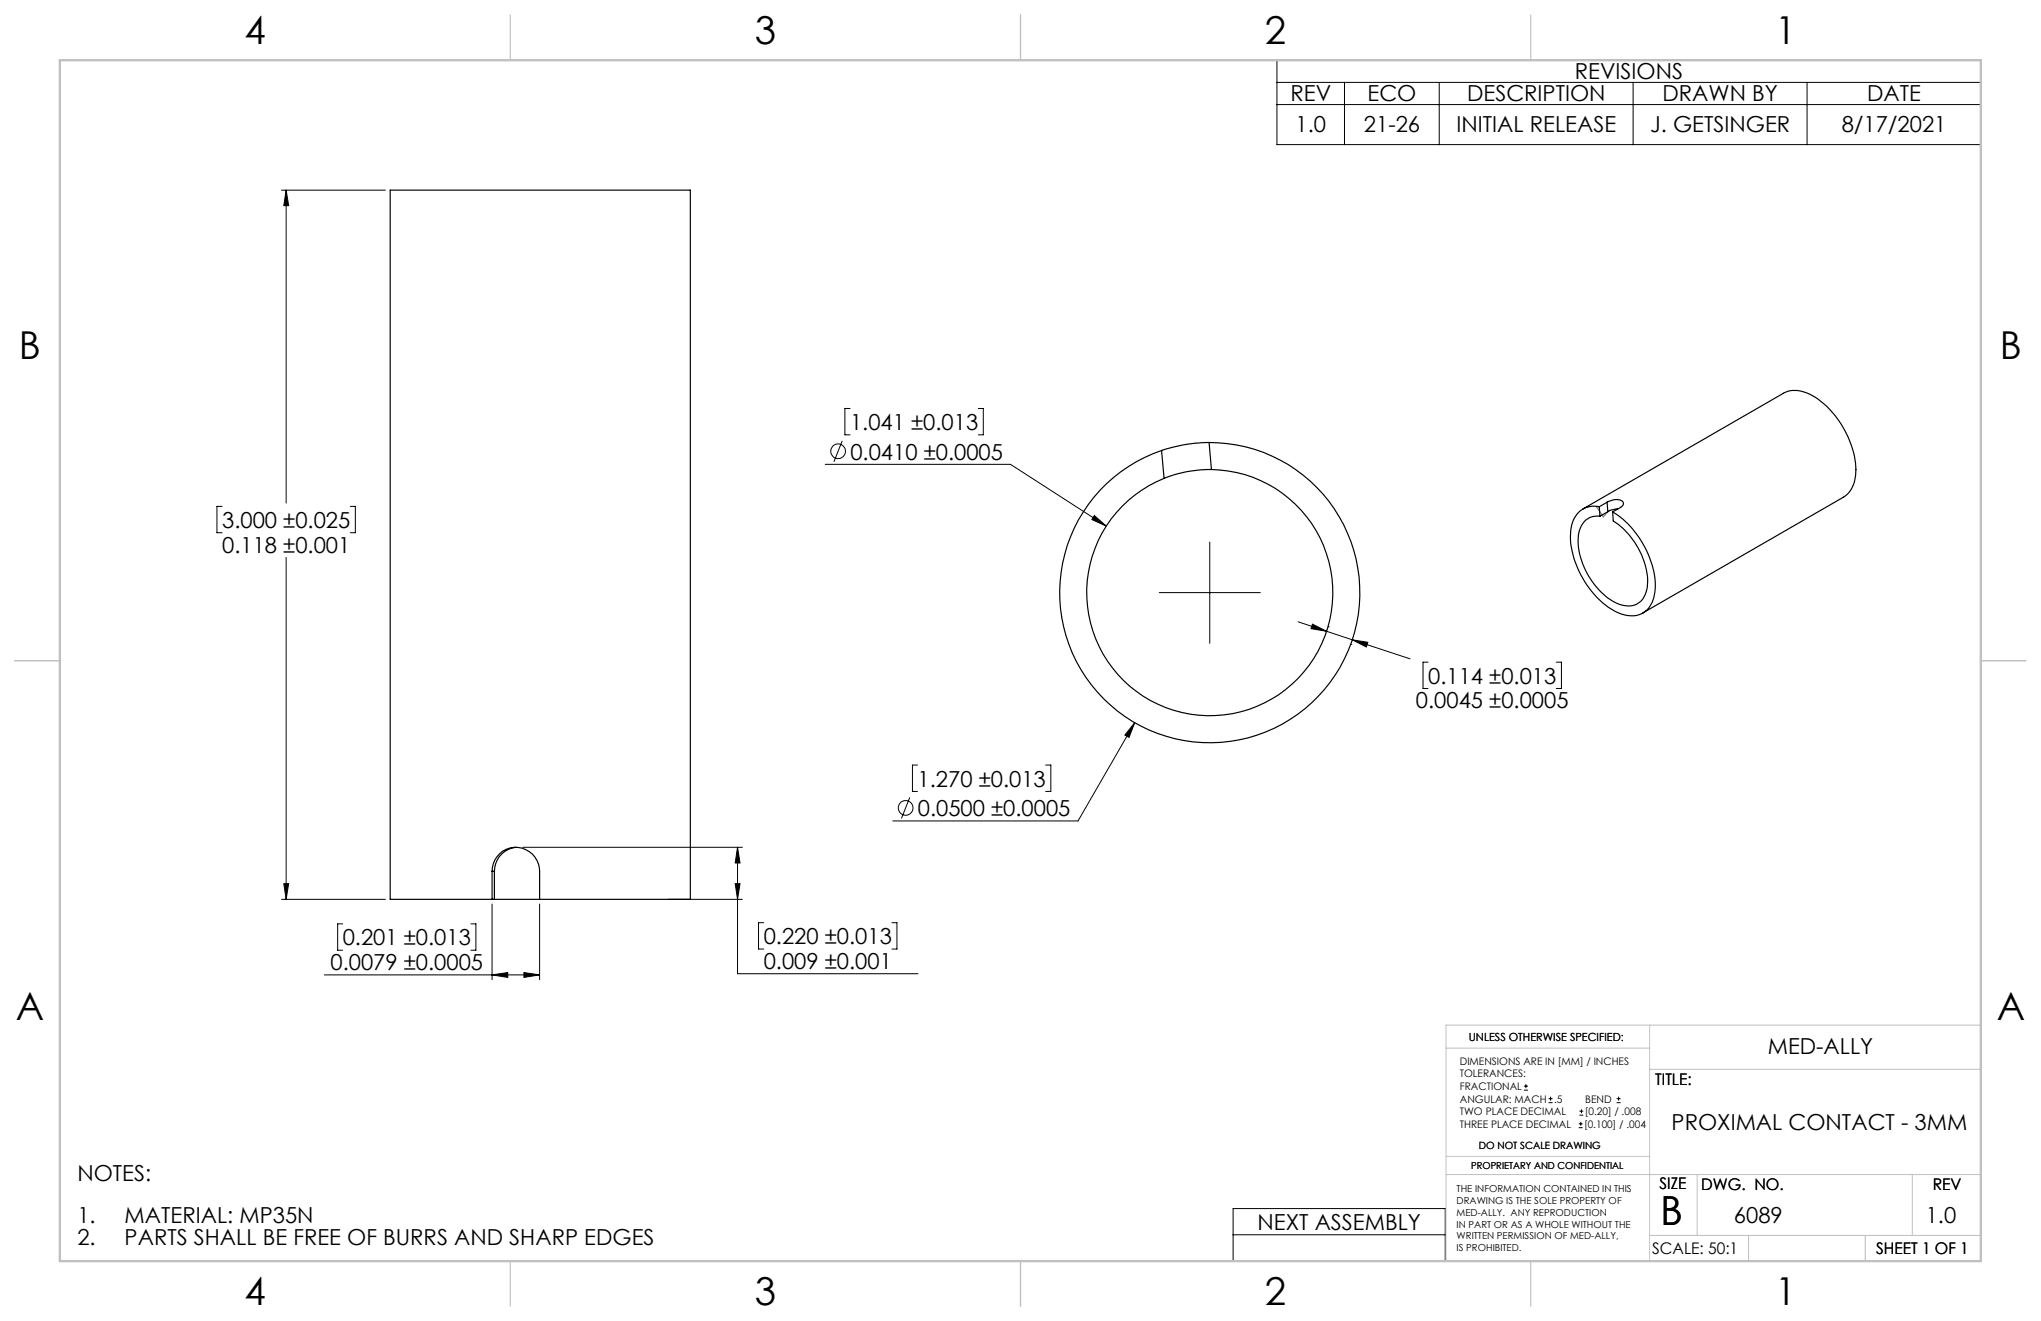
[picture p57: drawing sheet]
<svg xmlns="http://www.w3.org/2000/svg" width="432mm" height="279mm" viewBox="0 0 432 279" stroke-linecap="round" stroke-linejoin="round" font-family="sans-serif">
<defs><g id="words">
<text font-size="8.5" x="351.3" y="259">B</text>
<g font-size="8.1">
<text x="51.7" y="9.3">4</text>
<text x="159.7" y="9.3">3</text>
<text x="267.6" y="9.3">2</text>
<text x="375.6" y="9.3">1</text>
<text x="4" y="76">B</text>
<text x="423.1" y="76">B</text>
<text x="3.3" y="215.7">A</text>
<text x="422.4" y="215.7">A</text>
<text x="51.7" y="276">4</text>
<text x="159.7" y="276">3</text>
<text x="267.6" y="276">2</text>
<text x="375.6" y="276">1</text>
</g>
<g font-size="4.7">
<text x="333.2" y="16.7">REVISIONS</text>
<text x="273" y="21.4">REV</text>
<text x="289.3" y="21.4">ECO</text>
<text x="310.4" y="21.4">DESCRIPTION</text>
<text x="351.7" y="21.4">DRAWN BY</text>
<text x="395" y="21.4">DATE</text>
<text x="274.1" y="28">1.0</text>
<text x="288.6" y="28">21-26</text>
<text x="308.1" y="28">INITIAL RELEASE</text>
<text x="349.1" y="28">J. GETSINGER</text>
<text x="389.6" y="28">8/17/2021</text>
<text x="179.8" y="90.9">1.041 ±0.013</text>
<text x="179.9" y="97.2">0.0410 ±0.0005</text>
<text x="47" y="111.6">3.000 ±0.025</text>
<text x="47" y="116.9">0.118 ±0.001</text>
<text x="299.6" y="149.8">0.0045 ±0.0005</text>
<text x="302.1" y="144.6">0.114 ±0.013</text>
<text x="194.1" y="166.4">1.270 ±0.013</text>
<text x="194.2" y="172.6">0.0500 ±0.0005</text>
<text x="72.5" y="199.9">0.201 ±0.013</text>
<text x="161.6" y="199.7">0.220 ±0.013</text>
<text x="69.9" y="205.2">0.0079 ±0.0005</text>
<text x="161.6" y="204.9">0.009 ±0.001</text>
<text x="374" y="223">MED-ALLY</text>
<text x="353.7" y="239">PROXIMAL CONTACT - 3MM</text>
<text x="16.4" y="249.7">NOTES:</text>
<text x="16.4" y="258.8">1.</text>
<text x="16.4" y="263.3">2.</text>
<text x="26.4" y="258.8">MATERIAL: MP35N</text>
<text x="26.4" y="263.3">PARTS SHALL BE FREE OF BURRS AND SHARP EDGES</text>
<text x="266.1" y="260.1">NEXT ASSEMBLY</text>
<text x="366.8" y="258.7">6089</text>
<text x="407.4" y="258.7">1.0</text>
</g>
<g font-size="3.4">
<text x="350.2" y="229.5">TITLE:</text>
<text x="351.1" y="251.6">SIZE</text>
<text x="359.9" y="251.6">DWG. NO.</text>
<text x="408.9" y="251.7">REV</text>
<text x="349.5" y="265.2">SCALE: 50:1</text>
<text x="396.9" y="265.2">SHEET 1 OF 1</text>
</g>
<text font-size="2.4" x="310.8" y="220.1">UNLESS OTHERWISE SPECIFIED:</text>
<g font-size="2.2">
<text x="308.8" y="225.2">DIMENSIONS ARE IN [MM] / INCHES</text>
<text x="308.8" y="227.9">TOLERANCES:</text>
<text x="308.8" y="230.5">FRACTIONAL</text>
<text x="308.8" y="233.2">ANGULAR: MACH</text>
<text x="328.8" y="233.2">.5</text>
<text x="335.4" y="233.2">BEND</text>
<text x="308.8" y="238.5">THREE PLACE DECIMAL</text>
<text x="308.8" y="235.8">TWO PLACE DECIMAL</text>
<text x="335.1" y="238.5">[0.100] / .004</text>
<text x="335.3" y="235.8">[0.20] / .008</text>
</g>
<text font-size="2.1" x="312.9" y="243.1">DO NOT SCALE DRAWING</text>
<g font-size="2">
<text x="311.3" y="247.3">PROPRIETARY AND CONFIDENTIAL</text>
<text x="308.2" y="252.1">THE INFORMATION CONTAINED IN THIS</text>
<text x="308.2" y="254.6">DRAWING IS THE SOLE PROPERTY OF</text>
<text x="308.2" y="257.1">MED-ALLY. ANY REPRODUCTION</text>
<text x="308.2" y="259.6">IN PART OR AS A WHOLE WITHOUT THE</text>
<text x="308.2" y="262.2">WRITTEN PERMISSION OF MED-ALLY,</text>
<text x="308.2" y="264.7">IS PROHIBITED.</text>
</g>
</g></defs>
<g fill="none" stroke="#000" stroke-width=".21">
<path d="M270.2 12.7h148.9v17.9h-148.9zM270.2 17.4h148.9M284.4 17.4v13.2M304.5 17.4v13.2M345.5 17.4v13.2M382.3 17.4v13.2M270.2 22.1h148.9M59.5 40.2h22M60.5 40.2l.6 3.3h-1.1zM60.5 40.2v66.2M174.6 98.2h39.2l20.2 13.1M178.2 93.2l-1.8 4.5"/>
<path d="M179.8 86.4h-1v5.6h1M207 86.4h1v5.6h-1M47 107.1h-1.1v5.6h1.1M60.5 117.9v72.3M74.1 107.1h1.1v5.6h-1.1M231.5 109l2.5 2.3-3-1.4zM255.9 114.7v21.4M245.3 125.3h21.3M274.6 131.5l23.7 7.8M277.7 132l3 1.5-3.3-.5zM281 132.6h.1M285.8 136.3h.1"/>
<path d="M286.1 135.3l3.3 .6-.3 .9zM240.1 152.9l-12 20.7h-39.2M240.1 152.9l-1.2 3.1-.9-.5zM302.1 140.1h-1v5.5h1M329.2 140.1h1.1v5.5h-1.1M110.6 179.2h46.5M156 179.2l.6 3.3h-1.1zM156 179.2v26.8h38.2M192.5 168.7l-1.8 4.4M194.1 161.8h-1.1v5.6h1.1M221.2 161.8h1.1v5.6h-1.1M59.5 190.2h22"/>
<path d="M60 186.9h1.1l-.6 3.3zM72.5 195.4h-1.1v5.6h1.1M99.6 195.4h1.1v5.6h-1.1M104.1 191.2v16M114.2 191.2v16M141.3 190.2h15.8M155.5 186.9h1.1l-.6 3.3zM161.6 195.2h-1.1v5.5h1.1M188.7 195.2h1.1v5.5h-1.1M68.6 206.2h45.6M104.1 206.2l3.3-.5v1zM110.8 205.7l3.4 .5-3.4 .5z"/>
<path d="M322.4 230.6h.9M322.4 229.7h.9M322.8 229.3v.9M327.6 233.2h.9M327.6 232.4h.9M328 232v.8M334 238.5h.8M334 237.7h.8M334.2 235.9h.8M334.2 235h.8M334.4 237.3v.8M334.6 234.6v.8"/>
<path d="M342 233.2h.9M342 232.4h.9M342.4 232v.8M260.9 255.6h44.9v11.1h-44.9zM260.9 261.2h44.9"/>
<circle cx="177.3" cy="95.5" r="1.55"/>
<circle cx="191.6" cy="170.9" r="1.55"/>
</g>
<path d="M349 216.8v49.9M419.1 216.8h-113.2v49.9M305.9 221.7h43.1M349 226.2h70.1M305.9 248.4h113.2M306 244.6h43M359.1 248.4v12.9M404.6 248.4v12.9M349 261.3h70.1M369.9 261.3v5.4M394.6 261.3v5.4" fill="none" stroke="#c0c0c0" stroke-width=".21"/>
<path d="M108 3.2v9.5M215.9 3.2v9.5M323.8 3.2v9.5M3.1 139.7h9.6M419.1 139.7h9.5M108 266.7v9.6M215.9 266.7v9.6M323.8 266.7v9.6" fill="none" stroke="#c0c0c0" stroke-width=".25"/>
<path d="M12.7 12.7h406.4v254h-406.4z" fill="none" stroke="#c0c0c0" stroke-width=".5"/>
<path d="M337.7 107.1l1.5 2.2 1.3-1.4" fill="none" stroke="#808080" stroke-width=".25"/>
<g fill="#000">
<path d="M231.5 109l2.5 2.3-3-1.4zM240.1 152.9l-1.2 3.1-.9-.5z"/>
<path d="M277.7 132l3 1.5-3.3-.5zM286.1 135.3l3.3 .6-.3 .9zM60.5 40.2l.6 3.3h-1.1zM60 186.9h1.1l-.6 3.3zM156 179.2l.6 3.3h-1.1zM155.5 186.9h1.1l-.6 3.3zM104.1 206.2l3.3-.5v1zM110.8 205.7l3.4 .5-3.4 .5z"/>
</g>
<g fill="none" stroke="#000" stroke-width=".25">
<path d="M245.7 95.3l.6 5.9M255.8 93.6a31.7 31.7 0 0 1 29.3 44.4 31.7 31.7 0 0 1-52.5 8.8 31.7 31.7 0 0 1 13.1-51.5M255.8 93.6a32.1 32.1 0 0 0-10.1 1.7M255.8 93.6l.5 5.7M256.3 99.3a26 26 0 0 1 23.6 36.3 26 26 0 0 1-42.6 7.9 26 26 0 0 1 9-42.3M256.3 99.3a26.5 26.5 0 0 0-10 1.9M334.9 107.7l42.4-24.5a6.3 6.3 0 0 1 6.6 .8 19.8 19.8 0 0 1 8.7 16 6 6 0 0 1-2.6 5.2l-42.4 24.4M338.3 107.2a4.9 4.9 0 0 0-5.9 4.3 18 18 0 0 0 4.7 14 12.6 12.6 0 0 0 7.5 4.7 4.8 4.8 0 0 0 5.4-4.3 17.2 17.2 0 0 0-3.6-12.8 17.4 17.4 0 0 0-5.2-4.8M338.3 107.2l.2 2M340 106.2a2.94 2.94 0 0 1 3.3-.1l.2 .4-.3 .5-2 1.3M340 106.2l-1.7 1M340 106.2l.1 2"/>
<path d="M340.1 108.2l-1.6 1M341.2 108.3l.1 1.9a16 16 0 0 1 7.2 13.4 4.4 4.4 0 0 1-3.2 4.5 8 8 0 0 1-6.7-3 15.6 15.6 0 0 1-4.7-12 4.1 4.1 0 0 1 4.6-3.9M342.3 107.6l-1.3 .2-.9 .4M109.2 179.2a5.1 5.1 0 0 0-4.6 5.1M104.1 190.2h-21.6v-150h63.5v150h-31.8M104.1 184.3a5 5 0 0 1 5-5.1 5 5 0 0 1 5.1 5.1v5.9M104.1 184.3v5.9M104.1 184.3h.5M104.1 190.2h.5M104.6 190.2h9.6M104.6 184.3v5.9"/>
</g>
<use href="#words"/>
</svg>
